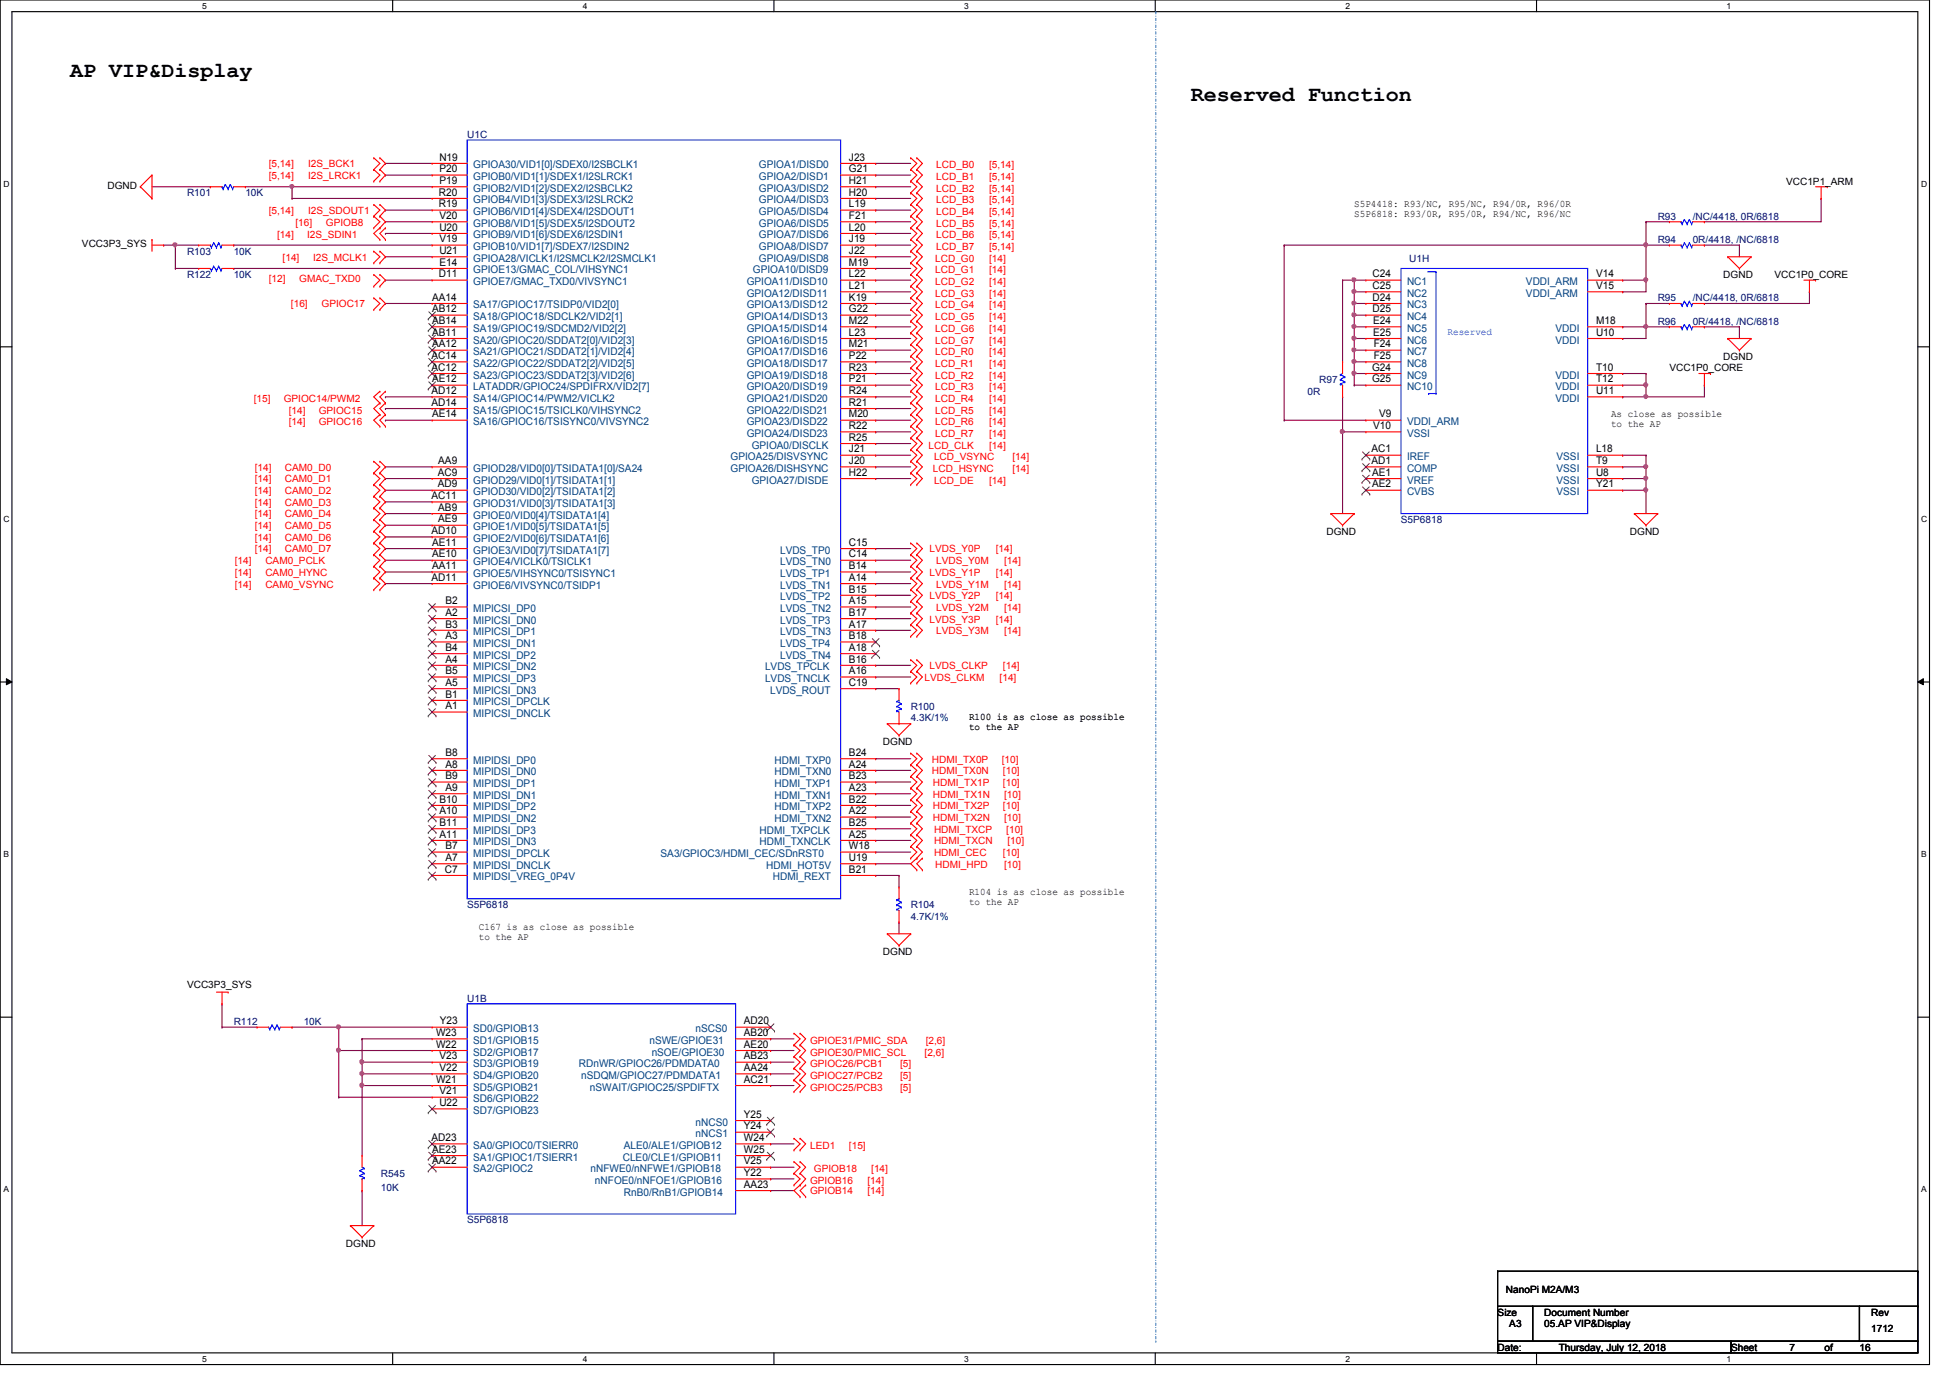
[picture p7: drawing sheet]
<svg xmlns="http://www.w3.org/2000/svg" width="297mm" height="210mm" viewBox="0 0 297 210" stroke-linecap="round" stroke-linejoin="round" font-family="sans-serif">
<defs><g id="words">
<g font-size="3.3">
<text x="10.7" y="11.8">AP VIP&amp;Display</text>
<text x="181.4" y="15.3">Reserved Function</text>
</g>
<g font-size="1.6">
<text x="66.8" y="29.8">R20</text>
<text x="66.9" y="24.5">N19</text>
<text x="66.9" y="26.2">P20</text>
<text x="66.9" y="28">P19</text>
<text x="129.3" y="24.5">J23</text>
<text x="129.3" y="26.2">G21</text>
<text x="129.3" y="28">H21</text>
<text x="129.3" y="29.8">H20</text>
<text x="66.8" y="31.6">R19</text>
<text x="66.9" y="33.4">V20</text>
<text x="66.9" y="35.1">U20</text>
<text x="129.3" y="31.6">L19</text>
<text x="129.3" y="33.4">F21</text>
<text x="129.3" y="35.1">L20</text>
<text x="66.9" y="40.5">E14</text>
<text x="66.9" y="36.9">V19</text>
<text x="66.9" y="38.7">U21</text>
<text x="129.3" y="36.9">J19</text>
<text x="129.3" y="38.7">J22</text>
<text x="129.3" y="40.5">M19</text>
<text x="65.8" y="45.8">AA14</text>
<text x="65.8" y="47.6">AB12</text>
<text x="66.8" y="42.2">D11</text>
<text x="129.3" y="42.2">L22</text>
<text x="129.3" y="44">L21</text>
<text x="129.3" y="45.8">K19</text>
<text x="129.3" y="47.6">G22</text>
<text x="209.1" y="42.2">C24</text>
<text x="209.1" y="44">C25</text>
<text x="209.1" y="45.8">D24</text>
<text x="209.1" y="47.6">D25</text>
<text x="243.1" y="42.2">V14</text>
<text x="243.1" y="44">V15</text>
<text x="65.8" y="49.4">AB14</text>
<text x="65.8" y="51.1">AB11</text>
<text x="65.8" y="52.9">AA12</text>
<text x="129.3" y="49.4">M22</text>
<text x="129.3" y="51.1">L23</text>
<text x="129.3" y="52.9">M21</text>
<text x="209.2" y="49.4">E24</text>
<text x="209.2" y="51.1">E25</text>
<text x="209.3" y="52.9">F24</text>
<text x="243.1" y="49.4">M18</text>
<text x="243.1" y="51.1">U10</text>
<text x="65.7" y="54.7">AC14</text>
<text x="65.7" y="56.5">AC12</text>
<text x="65.8" y="58.3">AE12</text>
<text x="129.3" y="54.7">P22</text>
<text x="129.3" y="56.5">R23</text>
<text x="129.3" y="58.3">P21</text>
<text x="209" y="56.5">G24</text>
<text x="209" y="58.3">G25</text>
<text x="209.3" y="54.7">F25</text>
<text x="243.1" y="56.5">T10</text>
<text x="243.1" y="58.3">T12</text>
<text x="65.7" y="61.8">AD14</text>
<text x="65.7" y="60">AD12</text>
<text x="65.8" y="63.6">AE14</text>
<text x="129.3" y="60">R24</text>
<text x="129.3" y="61.8">R21</text>
<text x="129.3" y="63.6">M20</text>
<text x="129.3" y="65.4">R22</text>
<text x="209.2" y="65.4">V10</text>
<text x="210.1" y="63.6">V9</text>
<text x="243.1" y="60">U11</text>
<text x="66.8" y="70.7">AA9</text>
<text x="129.3" y="67.1">R25</text>
<text x="129.3" y="70.7">J20</text>
<text x="129.3" y="68.9">J21</text>
<text x="208.9" y="68.9">AC1</text>
<text x="208.9" y="70.7">AD1</text>
<text x="243.1" y="70.7">T9</text>
<text x="243.1" y="68.9">L18</text>
<text x="65.7" y="76">AC11</text>
<text x="66.7" y="72.5">AC9</text>
<text x="66.7" y="74.3">AD9</text>
<text x="66.8" y="77.8">AB9</text>
<text x="129.3" y="72.5">H22</text>
<text x="209" y="72.5">AE1</text>
<text x="209" y="74.3">AE2</text>
<text x="243.1" y="72.5">U8</text>
<text x="243.1" y="74.3">Y21</text>
<text x="65.7" y="81.4">AD10</text>
<text x="65.8" y="83.1">AE11</text>
<text x="66.8" y="79.6">AE9</text>
<text x="129.3" y="83.1">C15</text>
<text x="65.7" y="88.5">AD11</text>
<text x="65.8" y="84.9">AE10</text>
<text x="65.8" y="86.7">AA11</text>
<text x="129.3" y="84.9">C14</text>
<text x="129.3" y="86.7">B14</text>
<text x="129.3" y="88.5">A14</text>
<text x="67.9" y="92">B2</text>
<text x="67.9" y="93.8">A2</text>
<text x="67.9" y="95.6">B3</text>
<text x="129.3" y="90.3">B15</text>
<text x="129.3" y="92">A15</text>
<text x="129.3" y="93.8">B17</text>
<text x="129.3" y="95.6">A17</text>
<text x="67.9" y="97.4">A3</text>
<text x="67.9" y="99.1">B4</text>
<text x="67.9" y="100.9">A4</text>
<text x="129.3" y="97.4">B18</text>
<text x="129.3" y="99.1">A18</text>
<text x="129.3" y="100.9">B16</text>
<text x="67.9" y="102.7">B5</text>
<text x="67.9" y="104.5">A5</text>
<text x="67.9" y="106.3">B1</text>
<text x="129.3" y="102.7">A16</text>
<text x="129.3" y="104.5">C19</text>
<text x="67.9" y="108">A1</text>
<text x="67.9" y="115.1">B8</text>
<text x="67.9" y="116.9">A8</text>
<text x="67.9" y="118.7">B9</text>
<text x="129.3" y="115.1">B24</text>
<text x="129.3" y="116.9">A24</text>
<text x="129.3" y="118.7">B23</text>
<text x="66.9" y="122.3">B10</text>
<text x="66.9" y="124">A10</text>
<text x="66.9" y="125.8">B11</text>
<text x="67.9" y="120.5">A9</text>
<text x="129.3" y="120.5">A23</text>
<text x="129.3" y="122.3">B22</text>
<text x="129.3" y="124">A22</text>
<text x="129.3" y="125.8">B25</text>
<text x="66.9" y="127.6">A11</text>
<text x="67.9" y="129.4">B7</text>
<text x="67.9" y="131.1">A7</text>
<text x="129.3" y="127.6">A25</text>
<text x="129.3" y="129.4">W18</text>
<text x="129.3" y="131.1">U19</text>
<text x="67.8" y="132.9">C7</text>
<text x="129.3" y="132.9">B21</text>
<text x="66.4" y="157.8">W23</text>
<text x="66.4" y="159.6">W22</text>
<text x="66.9" y="161.4">V23</text>
<text x="67" y="156">Y23</text>
<text x="113.3" y="156">AD20</text>
<text x="113.3" y="157.8">AB20</text>
<text x="113.3" y="159.6">AE20</text>
<text x="113.3" y="161.4">AB23</text>
<text x="66.4" y="164.9">W21</text>
<text x="66.9" y="163.2">V22</text>
<text x="66.9" y="166.7">V21</text>
<text x="113.3" y="163.2">AA24</text>
<text x="113.3" y="164.9">AC21</text>
<text x="65.7" y="173.8">AD23</text>
<text x="66.9" y="168.5">U22</text>
<text x="113.3" y="173.8">W24</text>
<text x="113.3" y="170.3">Y25</text>
<text x="113.3" y="172">Y24</text>
<text x="65.8" y="175.6">AE23</text>
<text x="65.8" y="177.4">AA22</text>
<text x="113.3" y="175.6">W25</text>
<text x="113.3" y="179.2">Y22</text>
<text x="113.3" y="177.4">V25</text>
<text x="113.3" y="180.9">AA23</text>
</g>
<g font-size="1.6" fill="#004080">
<text x="72.1" y="25.7">GPIOA30/VID1[0]/SDEX0/I2SBCLK1</text>
<text x="72.1" y="27.4">GPIOB0/VID1[1]/SDEX1/I2SLRCK1</text>
<text x="72.1" y="29.2">GPIOB2/VID1[2]/SDEX2/I2SBCLK2</text>
<text x="115.6" y="25.7">GPIOA1/DISD0</text>
<text x="115.6" y="27.4">GPIOA2/DISD1</text>
<text x="115.6" y="29.2">GPIOA3/DISD2</text>
<text x="72.1" y="31">GPIOB4/VID1[3]/SDEX3/I2SLRCK2</text>
<text x="72.1" y="32.8">GPIOB6/VID1[4]/SDEX4/I2SDOUT1</text>
<text x="72.1" y="34.5">GPIOB8/VID1[5]/SDEX5/I2SDOUT2</text>
<text x="115.6" y="31">GPIOA4/DISD3</text>
<text x="115.6" y="32.8">GPIOA5/DISD4</text>
<text x="115.6" y="34.5">GPIOA6/DISD5</text>
<text x="72.1" y="41.7">GPIOE13/GMAC_COL/VIHSYNC1</text>
<text x="72.1" y="36.3">GPIOB9/VID1[6]/SDEX6/I2SDIN1</text>
<text x="72.1" y="38.1">GPIOB10/VID1[7]/SDEX7/I2SDIN2</text>
<text x="72.1" y="39.9">GPIOA28/VICLK1/I2SMCLK2/I2SMCLK1</text>
<text x="114.7" y="41.7">GPIOA10/DISD9</text>
<text x="115.6" y="36.3">GPIOA7/DISD6</text>
<text x="115.6" y="38.1">GPIOA8/DISD7</text>
<text x="115.6" y="39.9">GPIOA9/DISD8</text>
<text x="72.1" y="47">SA17/GPIOC17/TSIDP0/VID2[0]</text>
<text x="72.1" y="43.4">GPIOE7/GMAC_TXD0/VIVSYNC1</text>
<text x="113.7" y="43.4">GPIOA11/DISD10</text>
<text x="113.7" y="45.2">GPIOA12/DISD11</text>
<text x="113.7" y="47">GPIOA13/DISD12</text>
<text x="214.3" y="43.4">NC1</text>
<text x="214.3" y="45.2">NC2</text>
<text x="214.3" y="47">NC3</text>
<text x="232.4" y="43.4">VDDI_ARM</text>
<text x="232.4" y="45.2">VDDI_ARM</text>
<text x="72.1" y="48.8">SA18/GPIOC18/SDCLK2/VID2[1]</text>
<text x="72.1" y="50.5">SA19/GPIOC19/SDCMD2/VID2[2]</text>
<text x="72.1" y="52.3">SA20/GPIOC20/SDDAT2[0]/VID2[3]</text>
<text x="113.7" y="48.8">GPIOA14/DISD13</text>
<text x="113.7" y="50.5">GPIOA15/DISD14</text>
<text x="113.7" y="52.3">GPIOA16/DISD15</text>
<text x="214.3" y="48.8">NC4</text>
<text x="214.3" y="50.5">NC5</text>
<text x="214.3" y="52.3">NC6</text>
<text x="236.9" y="50.5">VDDI</text>
<text x="236.9" y="52.3">VDDI</text>
<text x="72.1" y="54.1">SA21/GPIOC21/SDDAT2[1]/VID2[4]</text>
<text x="72.1" y="55.9">SA22/GPIOC22/SDDAT2[2]/VID2[5]</text>
<text x="72.1" y="57.7">SA23/GPIOC23/SDDAT2[3]/VID2[6]</text>
<text x="72.1" y="59.4">LATADDR/GPIOC24/SPDIFRX/VID2[7]</text>
<text x="113.7" y="54.1">GPIOA17/DISD16</text>
<text x="113.7" y="55.9">GPIOA18/DISD17</text>
<text x="113.7" y="57.7">GPIOA19/DISD18</text>
<text x="113.7" y="59.4">GPIOA20/DISD19</text>
<text x="214.3" y="54.1">NC7</text>
<text x="214.3" y="55.9">NC8</text>
<text x="214.3" y="57.7">NC9</text>
<text x="214.3" y="59.4">NC10</text>
<text x="236.9" y="57.7">VDDI</text>
<text x="236.9" y="59.4">VDDI</text>
<text x="72.1" y="63">SA15/GPIOC15/TSICLK0/VIHSYNC2</text>
<text x="72.1" y="64.8">SA16/GPIOC16/TSISYNC0/VIVSYNC2</text>
<text x="72.1" y="61.2">SA14/GPIOC14/PWM2/VICLK2</text>
<text x="113.7" y="61.2">GPIOA21/DISD20</text>
<text x="113.7" y="63">GPIOA22/DISD21</text>
<text x="113.7" y="64.8">GPIOA23/DISD22</text>
<text x="214.3" y="64.8">VDDI_ARM</text>
<text x="236.9" y="61.2">VDDI</text>
<text x="72.1" y="71.9">GPIOD28/VID0[0]/TSIDATA1[0]/SA24</text>
<text x="111.3" y="71.9">GPIOA26/DISHSYNC</text>
<text x="111.3" y="70.1">GPIOA25/DISVSYNC</text>
<text x="113.7" y="66.5">GPIOA24/DISD23</text>
<text x="114.5" y="68.3">GPIOA0/DISCLK</text>
<text x="214.3" y="66.5">VSSI</text>
<text x="214.3" y="70.1">IREF</text>
<text x="214.3" y="71.9">COMP</text>
<text x="237.1" y="71.9">VSSI</text>
<text x="237.1" y="70.1">VSSI</text>
<text x="72.1" y="73.7">GPIOD29/VID0[1]/TSIDATA1[1]</text>
<text x="72.1" y="75.4">GPIOD30/VID0[2]/TSIDATA1[2]</text>
<text x="72.1" y="77.2">GPIOD31/VID0[3]/TSIDATA1[3]</text>
<text x="114.5" y="73.7">GPIOA27/DISDE</text>
<text x="214.3" y="73.7">VREF</text>
<text x="214.3" y="75.4">CVBS</text>
<text x="237.1" y="73.7">VSSI</text>
<text x="237.1" y="75.4">VSSI</text>
<text x="72.1" y="79">GPIOE0/VID0[4]/TSIDATA1[4]</text>
<text x="72.1" y="80.8">GPIOE1/VID0[5]/TSIDATA1[5]</text>
<text x="72.1" y="82.6">GPIOE2/VID0[6]/TSIDATA1[6]</text>
<text x="72.1" y="84.3">GPIOE3/VID0[7]/TSIDATA1[7]</text>
<text x="72.1" y="86.1">GPIOE4/VICLK0/TSICLK1</text>
<text x="72.1" y="87.9">GPIOE5/VIHSYNC0/TSISYNC1</text>
<text x="72.1" y="89.7">GPIOE6/VIVSYNC0/TSIDP1</text>
<text x="118.8" y="84.3">LVDS_TP0</text>
<text x="118.8" y="86.1">LVDS_TN0</text>
<text x="118.8" y="87.9">LVDS_TP1</text>
<text x="118.8" y="89.7">LVDS_TN1</text>
<text x="72.1" y="93.2">MIPICSI_DP0</text>
<text x="72.1" y="95">MIPICSI_DN0</text>
<text x="118.8" y="91.4">LVDS_TP2</text>
<text x="118.8" y="93.2">LVDS_TN2</text>
<text x="118.8" y="95">LVDS_TP3</text>
<text x="72.1" y="96.8">MIPICSI_DP1</text>
<text x="72.1" y="98.6">MIPICSI_DN1</text>
<text x="72.1" y="100.3">MIPICSI_DP2</text>
<text x="118.8" y="96.8">LVDS_TN3</text>
<text x="118.8" y="98.6">LVDS_TP4</text>
<text x="118.8" y="100.3">LVDS_TN4</text>
<text x="72.1" y="102.1">MIPICSI_DN2</text>
<text x="72.1" y="103.9">MIPICSI_DP3</text>
<text x="72.1" y="105.7">MIPICSI_DN3</text>
<text x="72.1" y="107.4">MIPICSI_DPCLK</text>
<text x="116.5" y="102.1">LVDS_TPCLK</text>
<text x="116.5" y="103.9">LVDS_TNCLK</text>
<text x="117.3" y="105.7">LVDS_ROUT</text>
<text x="72.1" y="109.2">MIPICSI_DNCLK</text>
<text x="72.1" y="116.3">MIPIDSI_DP0</text>
<text x="72.1" y="118.1">MIPIDSI_DN0</text>
<text x="72.1" y="119.9">MIPIDSI_DP1</text>
<text x="118" y="116.3">HDMI_TXP0</text>
<text x="118" y="118.1">HDMI_TXN0</text>
<text x="118" y="119.9">HDMI_TXP1</text>
<text x="72.1" y="121.7">MIPIDSI_DN1</text>
<text x="72.1" y="123.4">MIPIDSI_DP2</text>
<text x="72.1" y="125.2">MIPIDSI_DN2</text>
<text x="118" y="121.7">HDMI_TXN1</text>
<text x="118" y="123.4">HDMI_TXP2</text>
<text x="118" y="125.2">HDMI_TXN2</text>
<text x="72.1" y="127">MIPIDSI_DP3</text>
<text x="72.1" y="128.8">MIPIDSI_DN3</text>
<text x="72.1" y="130.6">MIPIDSI_DPCLK</text>
<text x="100.6" y="130.6">SA3/GPIOC3/HDMI_CEC/SDnRST0</text>
<text x="115.7" y="127">HDMI_TXPCLK</text>
<text x="115.7" y="128.8">HDMI_TXNCLK</text>
<text x="72.1" y="132.3">MIPIDSI_DNCLK</text>
<text x="72.1" y="134.1">MIPIDSI_VREG_0P4V</text>
<text x="116.7" y="132.3">HDMI_HOT5V</text>
<text x="117.7" y="134.1">HDMI_REXT</text>
<text x="72.1" y="157.2">SD0/GPIOB13</text>
<text x="72.1" y="159">SD1/GPIOB15</text>
<text x="72.1" y="160.8">SD2/GPIOB17</text>
<text x="98.9" y="159">nSWE/GPIOE31</text>
<text x="99.3" y="160.8">nSOE/GPIOE30</text>
<text x="106" y="157.2">nSCS0</text>
<text x="72.1" y="162.6">SD3/GPIOB19</text>
<text x="72.1" y="164.3">SD4/GPIOB20</text>
<text x="72.1" y="166.1">SD5/GPIOB21</text>
<text x="72.1" y="167.9">SD6/GPIOB22</text>
<text x="88.2" y="162.6">RDnWR/GPIOC26/PDMDATA0</text>
<text x="88.5" y="164.3">nSDQM/GPIOC27/PDMDATA1</text>
<text x="89.9" y="166.1">nSWAIT/GPIOC25/SPDIFTX</text>
<text x="72.1" y="169.7">SD7/GPIOB23</text>
<text x="106" y="171.5">nNCS0</text>
<text x="106" y="173.2">nNCS1</text>
<text x="72.1" y="175">SA0/GPIOC0/TSIERR0</text>
<text x="72.1" y="176.8">SA1/GPIOC1/TSIERR1</text>
<text x="72.1" y="178.6">SA2/GPIOC2</text>
<text x="90" y="178.6">nNFWE0/nNFWE1/GPIOB18</text>
<text x="94.9" y="176.8">CLE0/CLE1/GPIOB11</text>
<text x="95" y="175">ALE0/ALE1/GPIOB12</text>
<text x="90.6" y="180.3">nNFOE0/nNFOE1/GPIOB16</text>
<text x="95" y="182.1">RnB0/RnB1/GPIOB14</text>
</g>
<g font-size="1.5" fill="#000080">
<text x="71.2" y="21">U1C</text>
<text x="28.5" y="29.9">R101</text>
<text x="37.4" y="29.9">10K</text>
<text x="252.5" y="33.4">R93</text>
<text x="257.8" y="33.4">/NC/4418, 0R/6818</text>
<text x="28.5" y="38.8">R103</text>
<text x="35.6" y="38.8">10K</text>
<text x="214.7" y="39.9">U1H</text>
<text x="252.5" y="37">R94</text>
<text x="257.8" y="37">0R/4418, /NC/6818</text>
<text x="28.5" y="42.3">R122</text>
<text x="35.6" y="42.3">10K</text>
<text x="252.5" y="45.9">R95</text>
<text x="257.8" y="45.9">/NC/4418, 0R/6818</text>
<text x="252.5" y="49.4">R96</text>
<text x="257.8" y="49.4">0R/4418, /NC/6818</text>
<text x="201" y="58.3">R97</text>
<text x="199.2" y="60.1">0R</text>
<text x="213.4" y="79.7">S5P6818</text>
<text x="138.7" y="108.1">R100</text>
<text x="138.7" y="109.9">4.3K/1%</text>
<text x="71.2" y="138.3">S5P6818</text>
<text x="138.7" y="138.3">R104</text>
<text x="138.7" y="140.1">4.7K/1%</text>
<text x="71.2" y="152.6">U1B</text>
<text x="35.6" y="156.1">R112</text>
<text x="46.3" y="156.1">10K</text>
<text x="58" y="179.2">R545</text>
<text x="58" y="181.4">10K</text>
<text x="71.2" y="186.4">S5P6818</text>
</g>
<g font-size="1.5">
<text x="16.4" y="28.8">DGND</text>
<text x="272.1" y="28.1">VCC1P1_ARM</text>
<text x="206.3" y="31.5">S5P4418: R93/NC, R95/NC, R94/0R, R96/0R</text>
<text x="206.3" y="33">S5P6818: R93/0R, R95/0R, R94/NC, R96/NC</text>
<text x="12.5" y="37.7">VCC3P3_SYS</text>
<text x="262.5" y="42.3">DGND</text>
<text x="270.3" y="42.3">VCC1P0_CORE</text>
<text x="254.3" y="56.6">VCC1P0_CORE</text>
<text x="262.5" y="54.8">DGND</text>
<text x="245.4" y="63.5">As close as possible</text>
<text x="245.4" y="65">to the AP</text>
<text x="202.1" y="81.4">DGND</text>
<text x="248.3" y="81.4">DGND</text>
<text x="134.5" y="113.5">DGND</text>
<text x="147.6" y="109.7">R100 is as close as possible</text>
<text x="147.6" y="111.3">to the AP</text>
<text x="147.6" y="136.4">R104 is as close as possible</text>
<text x="147.6" y="137.9">to the AP</text>
<text x="72.9" y="141.7">C167 is as close as possible</text>
<text x="72.9" y="143.3">to the AP</text>
<text x="134.5" y="145.5">DGND</text>
<text x="28.5" y="150.5">VCC3P3_SYS</text>
<text x="52.7" y="189.9">DGND</text>
<text x="229.4" y="197">NanoPi M2A/M3</text>
<text x="228.1" y="200.4">Size</text>
<text x="229.9" y="202.2">A3</text>
<text x="235.2" y="200.4">Document Number</text>
<text x="235.2" y="202.2">05.AP VIP&amp;Display</text>
<text x="285" y="202.9">1712</text>
<text x="285" y="200.4">Rev</text>
<text x="228.1" y="205.7">Date:</text>
<text x="237.4" y="205.7">Thursday, July 12, 2018</text>
<text x="263.7" y="205.7">Sheet</text>
<text x="272.6" y="205.7">7</text>
<text x="277.9" y="205.7">of</text>
<text x="283.2" y="205.7">16</text>
</g>
<g font-size="1.5" fill="#f00">
<text x="40.9" y="25.5">[5,14]</text>
<text x="40.9" y="27.3">[5,14]</text>
<text x="46.9" y="25.5">I2S_BCK1</text>
<text x="46.9" y="27.3">I2S_LRCK1</text>
<text x="142.6" y="25.7">LCD_B0</text>
<text x="142.6" y="27.4">LCD_B1</text>
<text x="142.6" y="29.2">LCD_B2</text>
<text x="150.7" y="25.7">[5,14]</text>
<text x="150.7" y="27.4">[5,14]</text>
<text x="150.7" y="29.2">[5,14]</text>
<text x="40.9" y="32.6">[5,14]</text>
<text x="45" y="34.4">[16]</text>
<text x="46.9" y="32.6">I2S_SDOUT1</text>
<text x="49.7" y="34.4">GPIOB8</text>
<text x="142.6" y="31">LCD_B3</text>
<text x="142.6" y="32.8">LCD_B4</text>
<text x="142.6" y="34.5">LCD_B5</text>
<text x="150.7" y="31">[5,14]</text>
<text x="150.7" y="32.8">[5,14]</text>
<text x="150.7" y="34.5">[5,14]</text>
<text x="42.2" y="36.3">[14]</text>
<text x="43" y="39.7">[14]</text>
<text x="46.8" y="36.3">I2S_SDIN1</text>
<text x="47.7" y="39.7">I2S_MCLK1</text>
<text x="142.4" y="39.9">LCD_G0</text>
<text x="142.4" y="41.7">LCD_G1</text>
<text x="142.6" y="36.3">LCD_B6</text>
<text x="142.6" y="38.1">LCD_B7</text>
<text x="150.7" y="36.3">[5,14]</text>
<text x="150.7" y="38.1">[5,14]</text>
<text x="150.7" y="39.9">[14]</text>
<text x="150.7" y="41.7">[14]</text>
<text x="40.9" y="43">[12]</text>
<text x="44.3" y="46.8">[16]</text>
<text x="45.6" y="43">GMAC_TXD0</text>
<text x="49" y="46.8">GPIOC17</text>
<text x="142.4" y="43.4">LCD_G2</text>
<text x="142.4" y="45.2">LCD_G3</text>
<text x="142.4" y="47">LCD_G4</text>
<text x="150.7" y="43.4">[14]</text>
<text x="150.7" y="45.2">[14]</text>
<text x="150.7" y="47">[14]</text>
<text x="142.4" y="48.8">LCD_G5</text>
<text x="142.4" y="50.5">LCD_G6</text>
<text x="142.4" y="52.3">LCD_G7</text>
<text x="150.7" y="48.8">[14]</text>
<text x="150.7" y="50.5">[14]</text>
<text x="150.7" y="52.3">[14]</text>
<text x="142.4" y="54.1">LCD_R0</text>
<text x="142.4" y="55.9">LCD_R1</text>
<text x="142.4" y="57.7">LCD_R2</text>
<text x="142.4" y="59.4">LCD_R3</text>
<text x="150.7" y="54.1">[14]</text>
<text x="150.7" y="55.9">[14]</text>
<text x="150.7" y="57.7">[14]</text>
<text x="150.7" y="59.4">[14]</text>
<text x="38.6" y="61.2">[15]</text>
<text x="43.2" y="61.2">GPIOC14/PWM2</text>
<text x="44" y="63">[14]</text>
<text x="44" y="64.8">[14]</text>
<text x="48.6" y="63">GPIOC15</text>
<text x="48.6" y="64.8">GPIOC16</text>
<text x="142.4" y="61.2">LCD_R4</text>
<text x="142.4" y="63">LCD_R5</text>
<text x="142.4" y="64.8">LCD_R6</text>
<text x="150.7" y="61.2">[14]</text>
<text x="150.7" y="63">[14]</text>
<text x="150.7" y="64.8">[14]</text>
<text x="38.8" y="71.7">[14]</text>
<text x="43.4" y="71.7">CAM0_D0</text>
<text x="141.4" y="68.3">LCD_CLK</text>
<text x="142.1" y="71.9">LCD_HSYNC</text>
<text x="142.3" y="70.1">LCD_VSYNC</text>
<text x="142.4" y="66.5">LCD_R7</text>
<text x="150.7" y="66.5">[14]</text>
<text x="150.7" y="68.3">[14]</text>
<text x="154.2" y="71.9">[14]</text>
<text x="154.2" y="70.1">[14]</text>
<text x="38.8" y="73.5">[14]</text>
<text x="38.8" y="75.3">[14]</text>
<text x="38.8" y="77">[14]</text>
<text x="43.4" y="73.5">CAM0_D1</text>
<text x="43.4" y="75.3">CAM0_D2</text>
<text x="43.4" y="77">CAM0_D3</text>
<text x="142.3" y="73.7">LCD_DE</text>
<text x="150.7" y="73.7">[14]</text>
<text x="38.8" y="80.6">[14]</text>
<text x="38.8" y="78.8">[14]</text>
<text x="38.8" y="82.4">[14]</text>
<text x="43.4" y="80.6">CAM0_D5</text>
<text x="43.4" y="78.8">CAM0_D4</text>
<text x="43.4" y="82.4">CAM0_D6</text>
<text x="35.8" y="87.7">[14]</text>
<text x="35.8" y="89.5">[14]</text>
<text x="35.8" y="85.9">[14]</text>
<text x="38.8" y="84.2">[14]</text>
<text x="40.4" y="87.7">CAM0_HYNC</text>
<text x="40.4" y="89.5">CAM0_VSYNC</text>
<text x="40.4" y="85.9">CAM0_PCLK</text>
<text x="43.4" y="84.2">CAM0_D7</text>
<text x="141.6" y="84.2">LVDS_Y0P</text>
<text x="141.6" y="87.7">LVDS_Y1P</text>
<text x="142.6" y="85.9">LVDS_Y0M</text>
<text x="142.6" y="89.5">LVDS_Y1M</text>
<text x="151.7" y="84.2">[14]</text>
<text x="151.7" y="87.7">[14]</text>
<text x="152.9" y="85.9">[14]</text>
<text x="152.9" y="89.5">[14]</text>
<text x="141.6" y="91.3">LVDS_Y2P</text>
<text x="141.6" y="94.8">LVDS_Y3P</text>
<text x="142.6" y="93">LVDS_Y2M</text>
<text x="151.7" y="91.3">[14]</text>
<text x="151.7" y="94.8">[14]</text>
<text x="152.9" y="93">[14]</text>
<text x="141.6" y="101.9">LVDS_CLKP</text>
<text x="142.6" y="96.6">LVDS_Y3M</text>
<text x="152.8" y="101.9">[14]</text>
<text x="152.9" y="96.6">[14]</text>
<text x="140.8" y="103.7">LVDS_CLKM</text>
<text x="152.3" y="103.7">[14]</text>
<text x="141.9" y="116.2">HDMI_TX0P</text>
<text x="141.9" y="117.9">HDMI_TX0N</text>
<text x="142.1" y="119.7">HDMI_TX1P</text>
<text x="152.6" y="116.2">[10]</text>
<text x="152.8" y="117.9">[10]</text>
<text x="152.8" y="119.7">[10]</text>
<text x="142.1" y="123.3">HDMI_TX2P</text>
<text x="142.1" y="125.1">HDMI_TX2N</text>
<text x="142.1" y="121.5">HDMI_TX1N</text>
<text x="152.8" y="123.3">[10]</text>
<text x="152.9" y="125.1">[10]</text>
<text x="152.9" y="121.5">[10]</text>
<text x="142.3" y="126.8">HDMI_TXCP</text>
<text x="142.3" y="128.6">HDMI_TXCN</text>
<text x="142.3" y="130.4">HDMI_CEC</text>
<text x="152.8" y="130.4">[10]</text>
<text x="153.3" y="126.8">[10]</text>
<text x="153.5" y="128.6">[10]</text>
<text x="142.4" y="132.2">HDMI_HPD</text>
<text x="152.9" y="132.2">[10]</text>
<text x="123.4" y="159">GPIOE31/PMIC_SDA</text>
<text x="123.4" y="160.8">GPIOE30/PMIC_SCL</text>
<text x="140.8" y="160.8">[2,6]</text>
<text x="141" y="159">[2,6]</text>
<text x="123.4" y="162.6">GPIOC26/PCB1</text>
<text x="123.4" y="164.3">GPIOC27/PCB2</text>
<text x="123.4" y="166.1">GPIOC25/PCB3</text>
<text x="137.1" y="162.6">[5]</text>
<text x="137.1" y="164.3">[5]</text>
<text x="137.1" y="166.1">[5]</text>
<text x="123.4" y="175">LED1</text>
<text x="124" y="178.6">GPIOB18</text>
<text x="129.3" y="175">[15]</text>
<text x="132.7" y="178.6">[14]</text>
<text x="123.4" y="180.3">GPIOB16</text>
<text x="123.4" y="181.9">GPIOB14</text>
<text x="132.1" y="180.3">[14]</text>
<text x="132.1" y="181.9">[14]</text>
</g>
<text font-size="1.5" fill="#00f" x="220.5" y="51.1">Reserved</text>
<g font-size="1.3">
<text x="30.8" y="1.4">5</text>
<text x="88.8" y="1.4">4</text>
<text x="146.9" y="1.4">3</text>
<text x="204.9" y="1.4">2</text>
<text x="263" y="1.4">1</text>
<text x=".5" y="28.4">D</text>
<text x="292.6" y="28.4">D</text>
<text x=".5" y="79.5">C</text>
<text x="292.6" y="79.5">C</text>
<text x=".5" y="130.6">B</text>
<text x="292.6" y="130.6">B</text>
<text x=".5" y="181.6">A</text>
<text x="292.6" y="181.6">A</text>
<text x="30.8" y="207.5">5</text>
<text x="88.8" y="207.5">4</text>
<text x="146.9" y="207.5">3</text>
<text x="204.9" y="207.5">2</text>
<text x="263" y="207.5">1</text>
</g>
</g></defs>
<path d="M0 0h293.9v207.9h-293.9zM1.8 1.8h290.3v204.3h-290.3z" fill="none" stroke="#000" stroke-width=".17"/>
<g fill="#fff">
<path d="M30.8 .3h.7v1.4h-.7z"/>
<path d="M30.8 206.3h.7v1.5h-.7z"/>
</g>
<path d="M59.8 0v1.8M59.8 206.1v1.8" fill="none" stroke="#000" stroke-width=".17"/>
<g fill="#fff">
<path d="M88.8 .3h.6v1.4h-.6z"/>
<path d="M88.8 206.3h.6v1.5h-.6z"/>
</g>
<path d="M117.9 0v1.8M117.9 206.1v1.8" fill="none" stroke="#000" stroke-width=".17"/>
<g fill="#fff">
<path d="M146.9 .3h.6v1.4h-.6z"/>
<path d="M146.9 206.3h.6v1.5h-.6z"/>
</g>
<path d="M176 0v1.8M176 206.1v1.8" fill="none" stroke="#000" stroke-width=".17"/>
<g fill="#fff">
<path d="M204.9 .3h.7v1.4h-.7z"/>
<path d="M204.9 206.3h.7v1.5h-.7z"/>
</g>
<path d="M234.1 0v1.8M234.1 206.1v1.8" fill="none" stroke="#000" stroke-width=".17"/>
<g fill="#fff">
<path d="M263 .3h.7v1.4h-.7z"/>
<path d="M263 206.3h.7v1.5h-.7z"/>
<path d="M.5 27.3h1v1.4h-1z"/>
<path d="M292.6 27.3h1v1.4h-1z"/>
<path d="M.5 78.3h1v1.5h-1z"/>
<path d="M292.6 78.3h1v1.5h-1z"/>
</g>
<path d="M0 52.8h1.8M292.1 52.8h1.8" fill="none" stroke="#000" stroke-width=".17"/>
<g fill="#fff">
<path d="M.5 129.4h.9v1.4h-.9z"/>
<path d="M292.6 129.4h.9v1.4h-.9z"/>
</g>
<path d="M0 103.9h1.8M292.1 103.9h1.8" fill="none" stroke="#000" stroke-width=".17"/>
<path d="M1 103.4l.8 .5-.8 .4zM292.1 103.9l.9-.5v.9z" fill="#000"/>
<path d="M1 103.4l.8 .5-.8 .4zM292.1 103.9l.9-.5v.9z" fill="none" stroke="#000" stroke-width=".15"/>
<g fill="#fff">
<path d="M.5 180.4h.8v1.5h-.8z"/>
<path d="M292.6 180.4h.8v1.5h-.8z"/>
</g>
<path d="M0 154.9h1.8M292.1 154.9h1.8" fill="none" stroke="#000" stroke-width=".17"/>
<path d="M176.1 1.8v202.5M176.1 204.3h.1" fill="none" stroke="#0080ff" stroke-width=".17" stroke-dasharray=".3 .3 0 .3"/>
<g fill="none" stroke="#800040" stroke-width=".17">
<path d="M37.4 28.4h.1M37.4 28.4h7.1M133.4 24.9h.1M133.4 26.7h.1M133.4 28.4h.1M133.4 30.2h.1M133.4 32h.1M133.4 33.8h.1M133.4 35.6h.1M133.4 37.3h.1M133.4 39.1h.1M133.4 24.9h5.3"/>
<path d="M133.4 26.7h5.3M133.4 28.4h5.3M133.4 30.2h5.3M133.4 32h5.3M133.4 33.8h5.3M133.4 35.6h5.3M133.4 37.3h5.3M133.4 39.1h5.3M133.4 40.9h.1M133.4 42.7h.1M133.4 44.4h.1M133.4 46.2h.1"/>
<path d="M133.4 48h.1M133.4 49.8h.1M133.4 51.6h.1M133.4 53.3h.1M133.4 55.1h.1M133.4 56.9h.1M133.4 58.7h.1M133.4 40.9h5.3M133.4 42.7h5.3M133.4 44.4h5.3M133.4 46.2h5.3M133.4 48h5.3"/>
<path d="M133.4 49.8h5.3M133.4 51.6h5.3M133.4 53.3h5.3M133.4 55.1h5.3M133.4 56.9h5.3M133.4 58.7h5.3M133.4 60.5h.1M133.4 62.2h.1M133.4 64h.1M133.4 65.8h.1M133.4 67.6h.1M133.4 69.3h.1"/>
<path d="M133.4 71.1h.1M133.4 72.9h.1M133.4 60.5h5.3M133.4 62.2h5.3M133.4 64h5.3M133.4 65.8h5.3M133.4 67.6h5.3M133.4 69.3h5.3M133.4 71.1h5.3M133.4 72.9h5.3M133.4 119.1h.1M133.4 115.6h.1"/>
<path d="M133.4 117.3h.1M133.4 119.1h5.3M133.4 115.6h5.3M133.4 117.3h5.3M133.4 129.8h.1M133.4 131.6h.1M133.4 122.7h.1M133.4 124.5h.1M133.4 120.9h.1M133.4 126.2h.1M133.4 128h.1M133.4 133.3h.1"/>
<path d="M133.4 129.8h5.3M133.4 131.6h5.3M133.4 122.7h5.3M133.4 124.5h5.3M133.4 120.9h5.3M133.4 126.2h5.3M133.4 128h5.3M133.4 133.3h3.5M136.9 133.3h.1M136.9 133.3v1.8M136.9 140.5h.1M136.9 140.5v1.7"/>
</g>
<circle cx="44.4" cy="28.4" r=".31" fill="#f0f"/>
<circle cx="44.4" cy="28.4" r=".31" fill="none" stroke="#f0f" stroke-width=".17"/>
<g fill="none" stroke="#800040" stroke-width=".17">
<path d="M58.7 24.9h.1M58.7 26.7h.1M58.7 32h.1M58.7 24.9h7.1M58.7 26.7h7.1M58.7 32h7.1M206.3 42.7h.1M206.3 58.7h.1M206.3 44.4h.1M206.3 42.7h1.8M206.3 42.7v3.5M206.3 58.7h1.8"/>
<path d="M206.3 44.4h1.8M58.7 71.1h.1M58.7 71.1h7.1M58.7 85.3h.1M58.7 87.1h.1M58.7 88.9h.1M58.7 85.3h7.1M58.7 87.1h7.1M58.7 88.9h7.1"/>
</g>
<circle cx="206.2" cy="44.4" r=".31" fill="#f0f"/>
<circle cx="206.2" cy="44.4" r=".31" fill="none" stroke="#f0f" stroke-width=".17"/>
<path d="M206.3 46.2h.1M206.3 46.2h1.8M206.3 46.2v1.8" fill="none" stroke="#800040" stroke-width=".17"/>
<circle cx="206.2" cy="48" r=".31" fill="#f0f"/>
<circle cx="206.2" cy="48" r=".31" fill="none" stroke="#f0f" stroke-width=".17"/>
<circle cx="206.2" cy="46.2" r=".31" fill="#f0f"/>
<circle cx="206.2" cy="46.2" r=".31" fill="none" stroke="#f0f" stroke-width=".17"/>
<path d="M206.3 48h.1M206.3 49.8h.1M206.3 48h1.8M206.3 48v1.8M206.3 49.8h1.8" fill="none" stroke="#800040" stroke-width=".17"/>
<circle cx="206.2" cy="49.7" r=".31" fill="#f0f"/>
<circle cx="206.2" cy="49.7" r=".31" fill="none" stroke="#f0f" stroke-width=".17"/>
<path d="M206.3 49.8h.1M206.3 49.8v1.8" fill="none" stroke="#800040" stroke-width=".17"/>
<circle cx="206.2" cy="51.5" r=".31" fill="#f0f"/>
<circle cx="206.2" cy="51.5" r=".31" fill="none" stroke="#f0f" stroke-width=".17"/>
<path d="M206.3 51.6h.1M206.3 53.3h.1M206.3 51.6h1.8M206.3 51.6v3.5M206.3 53.3h1.8" fill="none" stroke="#800040" stroke-width=".17"/>
<circle cx="206.2" cy="55.1" r=".31" fill="#f0f"/>
<circle cx="206.2" cy="55.1" r=".31" fill="none" stroke="#f0f" stroke-width=".17"/>
<circle cx="206.2" cy="53.3" r=".31" fill="#f0f"/>
<circle cx="206.2" cy="53.3" r=".31" fill="none" stroke="#f0f" stroke-width=".17"/>
<path d="M206.3 55.1h.1M206.3 56.9h.1M206.3 55.1h1.8M206.3 55.1v1.8M206.3 56.9h1.8" fill="none" stroke="#800040" stroke-width=".17"/>
<circle cx="206.2" cy="56.8" r=".31" fill="#f0f"/>
<circle cx="206.2" cy="56.8" r=".31" fill="none" stroke="#f0f" stroke-width=".17"/>
<path d="M204.5 42.7h.1M204.5 42.7h1.8M206.3 56.9h.1M206.3 56.9v1.8" fill="none" stroke="#800040" stroke-width=".17"/>
<circle cx="206.2" cy="42.6" r=".31" fill="#f0f"/>
<circle cx="206.2" cy="42.6" r=".31" fill="none" stroke="#f0f" stroke-width=".17"/>
<path d="M250.7 37.3h.1M250.7 37.3v5.4h-3.5M247.2 42.7h.1" fill="none" stroke="#800040" stroke-width=".17"/>
<circle cx="250.7" cy="42.6" r=".31" fill="#f0f"/>
<circle cx="250.7" cy="42.6" r=".31" fill="none" stroke="#f0f" stroke-width=".17"/>
<path d="M247.2 44.4h.1M247.2 44.4h3.5M250.7 49.8h.1M250.7 49.8h3.6" fill="none" stroke="#800040" stroke-width=".17"/>
<circle cx="250.7" cy="49.7" r=".31" fill="#f0f"/>
<circle cx="250.7" cy="49.7" r=".31" fill="none" stroke="#f0f" stroke-width=".17"/>
<path d="M247.2 51.6h.1M247.2 56.9h.1M247.2 56.9h3.5M250.7 49.8h.1M250.7 56.9h.1M250.7 49.8v1.8h-3.5M250.7 56.9v1.8" fill="none" stroke="#800040" stroke-width=".17"/>
<circle cx="250.7" cy="58.6" r=".31" fill="#f0f"/>
<circle cx="250.7" cy="58.6" r=".31" fill="none" stroke="#f0f" stroke-width=".17"/>
<path d="M247.2 58.7h.1M247.2 58.7h3.5M250.7 58.7h.1M250.7 58.7v1.8M247.2 60.5h.1M247.2 60.5h12.4M250.7 60.5h.1" fill="none" stroke="#800040" stroke-width=".17"/>
<circle cx="250.7" cy="60.4" r=".31" fill="#f0f"/>
<circle cx="250.7" cy="60.4" r=".31" fill="none" stroke="#f0f" stroke-width=".17"/>
<path d="M259.6 58.7h.1M259.6 58.7v1.8M247.2 69.3h.1M247.2 69.3h3.5M250.7 69.3h.1M250.7 69.3v1.8" fill="none" stroke="#800040" stroke-width=".17"/>
<circle cx="250.7" cy="71.1" r=".31" fill="#f0f"/>
<circle cx="250.7" cy="71.1" r=".31" fill="none" stroke="#f0f" stroke-width=".17"/>
<path d="M247.2 71.1h.1M247.2 72.9h.1M247.2 71.1h3.5M247.2 72.9h3.5M250.7 71.1h.1M250.7 72.9h.1M250.7 71.1v3.6" fill="none" stroke="#800040" stroke-width=".17"/>
<circle cx="250.7" cy="74.6" r=".31" fill="#f0f"/>
<circle cx="250.7" cy="74.6" r=".31" fill="none" stroke="#f0f" stroke-width=".17"/>
<circle cx="250.7" cy="72.8" r=".31" fill="#f0f"/>
<circle cx="250.7" cy="72.8" r=".31" fill="none" stroke="#f0f" stroke-width=".17"/>
<g fill="none" stroke="#800040" stroke-width=".17">
<path d="M195.6 37.3h.1M195.6 37.3h58.7M250.7 37.3h.1M250.7 33.8h.1M250.7 33.8v3.5M250.7 33.8h3.6M259.6 37.3h.1M259.6 33.8h.1M259.6 37.3h5.4M265 37.3h.1M265 37.3v1.8M277.4 30.2h.1"/>
<path d="M277.4 30.2v3.6h-17.8M250.7 42.7h.1M250.7 46.2h.1M250.7 42.7v1.7M250.7 46.2h3.6M259.6 49.8h.1M259.6 46.2h.1M259.6 49.8h5.4M265 49.8h.1M265 49.8v1.8M275.6 44.4h.1M275.6 44.4v1.8h-16"/>
<path d="M58.7 60.5h.1M58.7 72.9h.1M58.7 74.7h.1M58.7 78.2h.1M58.7 74.7h7.1M58.7 60.5h7.1M58.7 72.9h7.1M58.7 78.2h7.1M195.6 64h.1M195.6 64h12.5M247.2 74.7h.1M247.2 74.7h3.5"/>
<path d="M250.7 74.7h.1M250.7 74.7v3.5M58.7 80h.1M58.7 81.8h.1M58.7 80h7.1M58.7 81.8h7.1"/>
</g>
<circle cx="250.7" cy="37.3" r=".31" fill="#f0f"/>
<circle cx="250.7" cy="37.3" r=".31" fill="none" stroke="#f0f" stroke-width=".17"/>
<path d="M195.6 37.3h.1M195.6 37.3v26.7M204.5 42.7h.1M204.5 42.7v12.4M204.5 65.8h.1M204.5 65.8v12.4" fill="none" stroke="#800040" stroke-width=".17"/>
<circle cx="204.5" cy="65.7" r=".31" fill="#f0f"/>
<circle cx="204.5" cy="65.7" r=".31" fill="none" stroke="#f0f" stroke-width=".17"/>
<g fill="none" stroke="#800040" stroke-width=".17">
<path d="M23.2 28.4h8.8M32 28.4h.1M35.6 37.3h.1M35.6 37.3h30.2M58.7 39.1h.1M58.7 33.8h.1M58.7 35.6h.1M58.7 39.1h7.1M58.7 33.8h7.1M58.7 35.6h7.1M58.7 42.7h.1M58.7 46.2h.1"/>
<path d="M58.7 42.7h7.1M58.7 46.2h7.1M247.2 49.8h.1M250.7 46.2h.1M250.7 46.2v3.6h-3.5M58.7 62.2h.1M58.7 64h.1M58.7 76.5h.1M58.7 62.2h7.1M58.7 64h7.1M58.7 76.5h7.1M204.5 65.8h.1"/>
<path d="M204.5 60.5h.1M204.5 65.8h3.6M204.5 60.5v5.3M58.7 83.6h.1M58.7 83.6h7.1M133.4 83.6h.1M133.4 87.1h.1M133.4 90.7h.1M133.4 85.3h.1M133.4 88.9h.1M133.4 96h.1M133.4 94.2h.1"/>
<path d="M133.4 92.5h.1M133.4 83.6h5.3M133.4 87.1h5.3M133.4 90.7h5.3M133.4 85.3h5.3M133.4 88.9h5.3M133.4 96h5.3M133.4 94.2h5.3M133.4 92.5h5.3M133.4 101.3h.1M133.4 103.1h.1M133.4 104.9h.1"/>
<path d="M133.4 101.3h5.3M133.4 103.1h5.3M133.4 104.9h3.5M33.8 156.5h.1M33.8 152.9h.1M33.8 156.5h5.4M33.8 152.9v3.6M117.4 158.2h.1M117.4 158.2h3.5M55.2 165.4h.1M55.2 165.4h10.6M117.4 161.8h.1"/>
<path d="M117.4 163.6h.1M117.4 165.4h.1M117.4 160h.1M117.4 174.2h.1M117.4 179.6h.1M117.4 177.8h.1M117.4 161.8h3.5M117.4 163.6h3.5M117.4 165.4h3.5M117.4 160h3.5M117.4 174.2h3.5M117.4 179.6h3.5"/>
<path d="M117.4 177.8h3.5M117.4 181.4h.1M117.4 181.4h3.5"/>
</g>
<circle cx="55.1" cy="165.3" r=".31" fill="#f0f"/>
<circle cx="55.1" cy="165.3" r=".31" fill="none" stroke="#f0f" stroke-width=".17"/>
<path d="M55.2 161.8h.1M55.2 161.8h10.6" fill="none" stroke="#800040" stroke-width=".17"/>
<circle cx="55.1" cy="161.7" r=".31" fill="#f0f"/>
<circle cx="55.1" cy="161.7" r=".31" fill="none" stroke="#f0f" stroke-width=".17"/>
<path d="M55.2 161.8h.1M55.2 163.6h.1M55.2 161.8v1.8M55.2 163.6h10.6" fill="none" stroke="#800040" stroke-width=".17"/>
<circle cx="55.1" cy="163.5" r=".31" fill="#f0f"/>
<circle cx="55.1" cy="163.5" r=".31" fill="none" stroke="#f0f" stroke-width=".17"/>
<path d="M26.7 37.3h.1M26.7 37.3h3.6M26.7 37.3v3.6M26.7 40.9h.1M26.7 40.9h3.6M35.6 40.9h.1M35.6 40.9h30.2M55.2 158.2h.1M55.2 158.2v3.6M55.2 158.2h10.6M55.2 163.6h.1M55.2 163.6v1.8" fill="none" stroke="#800040" stroke-width=".17"/>
<circle cx="26.7" cy="37.3" r=".31" fill="#f0f"/>
<circle cx="26.7" cy="37.3" r=".31" fill="none" stroke="#f0f" stroke-width=".17"/>
<g fill="none" stroke="#800040" stroke-width=".17">
<path d="M24.9 37.3h.1M24.9 37.3h1.8M44.5 156.5h.1M44.5 156.5h7.1M51.6 156.5h.1M51.6 156.5v3.5M51.6 160h.1M51.6 167.1h.1M51.6 160h14.2M51.6 167.1h14.2M55.2 165.4h.1M55.2 165.4v10.6"/>
<path d="M55.2 181.4h.1M55.2 181.4v5.3"/>
</g>
<circle cx="51.5" cy="160" r=".31" fill="#f0f"/>
<circle cx="51.5" cy="160" r=".31" fill="none" stroke="#f0f" stroke-width=".17"/>
<circle cx="51.5" cy="156.4" r=".31" fill="#f0f"/>
<circle cx="51.5" cy="156.4" r=".31" fill="none" stroke="#f0f" stroke-width=".17"/>
<path d="M44.5 30.2h.1M44.5 28.4h.1M44.5 30.2h21.3M44.5 28.4v1.8M44.5 28.4h21.3M51.6 156.5h.1M51.6 156.5h14.2M51.6 160h.1M51.6 160v7.1" fill="none" stroke="#800040" stroke-width=".17"/>
<g fill="none" stroke="#f00" stroke-width=".17">
<path d="M21.4 28.4h.1M21.4 28.4l1.8 1.8M23.2 26.7h.1M23.2 30.2h.1M23.2 36.5h.1M23.2 26.7v3.5M23.2 36.5v1.8M23.2 26.7l-1.8 1.7M23.2 37.3h1.7M24.9 37.3h.1M30.3 37.3h.1M30.3 37.3h1.7"/>
<path d="M32 28.4h.1M32 28.4h1.8M33.8 37.3h1.8M35.6 37.3h.1M35.6 28.4h1.8M37.4 28.4h.1M56.9 25.8h.1M56.9 24h.1M56.9 27.6h.1M56.9 32.9h.1M56.9 31.2h.1M56.9 38.3h.1"/>
<path d="M56.9 34.7h.1M56.9 24l1 .9-1 .9M56.9 25.8l1 .9-1 .9M56.9 31.2l1 .8-1 .9M56.9 38.3l1 .8-1 .9M56.9 32.9l1 .9-1 .9M57.9 24h.1M57.9 25.8h.1M57.9 27.6h.1M57.9 31.2h.1M57.9 32.9h.1M57.9 38.3h.1"/>
<path d="M57.9 34.7h.1M57.9 36.5h.1M57.9 24l.8 .9-.8 .9M57.9 25.8l.8 .9-.8 .9M57.9 31.2l.8 .8-.8 .9M57.9 38.3l.8 .8-.8 .9M57.9 32.9l.8 .9-.8 .9M57.9 34.7l-1 .9 1 .9M58.7 34.7h.1M58.7 36.5h.1M58.7 34.7l-.8 .9 .8 .9M65.8 24.9h.1"/>
<path d="M65.8 26.7h.1M65.8 28.4h.1M65.8 30.2h.1M65.8 32h.1M65.8 33.8h.1M65.8 35.6h.1M65.8 37.3h.1M65.8 39.1h.1M65.8 28.4h5.4M65.8 39.1h5.4M65.8 37.3h5.4M65.8 24.9h5.4"/>
<path d="M65.8 26.7h5.4M65.8 30.2h5.4M65.8 32h5.4M65.8 33.8h5.4M65.8 35.6h5.4M128.1 28.4h5.3M128.1 39.1h5.3M128.1 37.3h5.3M128.1 24.9h5.3M128.1 26.7h5.3M128.1 30.2h5.3M128.1 32h5.3"/>
<path d="M128.1 33.8h5.3M128.1 35.6h5.3M133.4 24.9h.1M133.4 26.7h.1M133.4 28.4h.1M133.4 30.2h.1M133.4 32h.1M133.4 33.8h.1M133.4 35.6h.1M133.4 37.3h.1M133.4 39.1h.1M138.7 24h.1"/>
<path d="M138.7 25.8h.1M138.7 27.6h.1M138.7 29.4h.1M138.7 31.2h.1M138.7 32.9h.1M138.7 34.7h.1M138.7 36.5h.1M138.7 38.3h.1M138.7 24l1 .9-1 .9M138.7 25.8l1 .9-1 .9M138.7 27.6l1 .8-1 1M138.7 29.4l1 .8-1 1"/>
<path d="M138.7 31.2l1 .8-1 .9M138.7 32.9l1 .9-1 .9M138.7 34.7l1 .9-1 .9M138.7 36.5l1 .8-1 1M138.7 38.3l1 .8-1 .9M139.7 24h.1M139.7 25.8h.1M139.7 27.6h.1M139.7 29.4h.1M139.7 31.2h.1M139.7 32.9h.1M139.7 34.7h.1"/>
<path d="M139.7 36.5h.1M139.7 38.3h.1M139.7 24l.8 .9-.8 .9M139.7 25.8l.8 .9-.8 .9M139.7 27.6l.8 .8-.8 1M139.7 29.4l.8 .8-.8 1M139.7 31.2l.8 .8-.8 .9M139.7 32.9l.8 .9-.8 .9M139.7 34.7l.8 .9-.8 .9M139.7 36.5l.8 .8-.8 1M139.7 38.3l.8 .8-.8 .9M254.3 37.3h.1"/>
<path d="M254.3 33.8h.1M254.3 37.3h1.8M254.3 33.8h1.8M257.8 37.3h1.8M257.8 33.8h1.8M259.6 37.3h.1M259.6 33.8h.1M263.2 39.1h.1M263.2 39.1h3.5M263.2 39.1l1.8 1.8M266.7 39.1h.1M266.7 39.1l-1.7 1.8"/>
<path d="M276.6 28.4h1.7M277.4 30.2h.1M277.4 28.4v1.8M278.3 28.4h.1M30.3 40.9h.1M30.3 40.9h1.7M33.8 40.9h1.8M35.6 40.9h.1M56.9 41.8h.1M56.9 43.6h.1M56.9 40h.1M56.9 47.2h.1"/>
<path d="M56.9 45.4h.1M56.9 41.8l1 .9-1 .9M56.9 45.4l1 .8-1 1M57.9 59.6h.1M57.9 43.6h.1M57.9 41.8h.1M57.9 40h.1M57.9 45.4h.1M57.9 47.2h.1M57.9 59.6l-1 .9 1 .9M57.9 41.8l.8 .9-.8 .9M57.9 45.4l.8 .8-.8 1"/>
<path d="M58.7 59.6h.1M58.7 59.6l-.8 .9 .8 .9M65.8 46.2h.1M65.8 48h.1M65.8 49.8h.1M65.8 51.6h.1M65.8 53.3h.1M65.8 55.1h.1M65.8 56.9h.1M65.8 42.7h.1M65.8 40.9h.1M65.8 58.7h.1"/>
<path d="M65.8 56.9h5.4M65.8 42.7h5.4M65.8 51.6h5.4M65.8 40.9h5.4M65.8 46.2h5.4M65.8 48h5.4M65.8 49.8h5.4M65.8 53.3h5.4M65.8 55.1h5.4M65.8 58.7h5.4M128.1 56.9h5.3M128.1 42.7h5.3"/>
<path d="M128.1 51.6h5.3M128.1 40.9h5.3M128.1 44.4h5.3M128.1 46.2h5.3M128.1 48h5.3M128.1 49.8h5.3M128.1 53.3h5.3M128.1 55.1h5.3M128.1 58.7h5.3M133.4 40.9h.1M133.4 42.7h.1M133.4 44.4h.1"/>
<path d="M133.4 46.2h.1M133.4 48h.1M133.4 49.8h.1M133.4 51.6h.1M133.4 53.3h.1M133.4 55.1h.1M133.4 56.9h.1M133.4 58.7h.1M138.7 40h.1M138.7 41.8h.1M138.7 43.6h.1M138.7 45.4h.1"/>
<path d="M138.7 47.2h.1M138.7 48.9h.1M138.7 50.7h.1M138.7 52.5h.1M138.7 54.3h.1M138.7 56h.1M138.7 57.8h.1M138.7 59.6h.1M138.7 40l1 .9-1 .9M138.7 41.8l1 .9-1 .9M138.7 43.6l1 .8-1 1M138.7 45.4l1 .8-1 1"/>
<path d="M138.7 47.2l1 .8-1 .9M138.7 48.9l1 .9-1 .9M138.7 50.7l1 .9-1 .9M138.7 52.5l1 .8-1 1M138.7 54.3l1 .8-1 .9M138.7 56l1 .9-1 .9M138.7 57.8l1 .9-1 .9M138.7 59.6l1 .9-1 .9M139.7 40h.1M139.7 41.8h.1M139.7 43.6h.1M139.7 45.4h.1"/>
<path d="M139.7 47.2h.1M139.7 48.9h.1M139.7 50.7h.1M139.7 52.5h.1M139.7 54.3h.1M139.7 56h.1M139.7 57.8h.1M139.7 59.6h.1M139.7 40l.8 .9-.8 .9M139.7 41.8l.8 .9-.8 .9M139.7 43.6l.8 .8-.8 1M139.7 45.4l.8 .8-.8 1"/>
<path d="M139.7 47.2l.8 .8-.8 .9M139.7 48.9l.8 .9-.8 .9M139.7 50.7l.8 .9-.8 .9M139.7 52.5l.8 .8-.8 1M139.7 54.3l.8 .8-.8 .9M139.7 56l.8 .9-.8 .9M139.7 57.8l.8 .9-.8 .9M139.7 59.6l.8 .9-.8 .9M204.5 55.1h.1M204.5 55.1v1.8M204.5 58.7v1.8M208.1 42.7h.1"/>
<path d="M208.1 44.4h.1M208.1 46.2h.1M208.1 48h.1M208.1 49.8h.1M208.1 51.6h.1M208.1 53.3h.1M208.1 55.1h.1M208.1 56.9h.1M208.1 58.7h.1M208.1 56.9h5.3M208.1 42.7h5.3M208.1 51.6h5.3"/>
<path d="M208.1 44.4h5.3M208.1 46.2h5.3M208.1 48h5.3M208.1 49.8h5.3M208.1 53.3h5.3M208.1 55.1h5.3M208.1 58.7h5.3M241.8 56.9h5.4M241.8 42.7h5.4M241.8 51.6h5.4M241.8 44.4h5.4M241.8 49.8h5.4"/>
<path d="M241.8 58.7h5.4M247.2 49.8h.1M247.2 51.6h.1M247.2 42.7h.1M247.2 44.4h.1M247.2 56.9h.1M247.2 58.7h.1M254.3 46.2h.1M254.3 49.8h.1M254.3 46.2h1.8M254.3 49.8h1.8M257.8 46.2h1.8"/>
<path d="M257.8 49.8h1.8M258.8 56.9h1.8M259.6 58.7h.1M259.6 46.2h.1M259.6 49.8h.1M259.6 56.9v1.8M260.6 56.9h.1M263.2 51.6h.1M263.2 51.6h3.5M263.2 51.6l1.8 1.7M265 53.3h.1M265 40.9h.1"/>
<path d="M266.7 51.6h.1M266.7 51.6l-1.7 1.7M274.8 42.7h1.8M275.6 44.4h.1M275.6 42.7v1.7M276.6 42.7h.1M56.9 79.2h.1M56.9 72.1h.1M56.9 70.3h.1M56.9 73.8h.1M56.9 77.4h.1M56.9 75.6h.1"/>
<path d="M56.9 79.2l1 .8-1 .9M56.9 70.3l1 .8-1 1M56.9 72.1l1 .8-1 .9M56.9 77.4l1 .8-1 1M56.9 73.8l1 .9-1 .9M56.9 75.6l1 .9-1 .9M57.9 61.4h.1M57.9 63.2h.1M57.9 64.9h.1M57.9 79.2h.1M57.9 70.3h.1M57.9 72.1h.1"/>
<path d="M57.9 73.8h.1M57.9 77.4h.1M57.9 75.6h.1M57.9 61.4l-1 .8 1 1M57.9 63.2l-1 .8 1 .9M57.9 79.2l.8 .8-.8 .9M57.9 70.3l.8 .8-.8 1M57.9 72.1l.8 .8-.8 .9M57.9 77.4l.8 .8-.8 1M57.9 73.8l.8 .9-.8 .9M57.9 75.6l.8 .9-.8 .9M58.7 61.4h.1"/>
<path d="M58.7 63.2h.1M58.7 64.9h.1M58.7 61.4l-.8 .8 .8 1M58.7 63.2l-.8 .8 .8 .9M65.8 71.1h.1M65.8 72.9h.1M65.8 74.7h.1M65.8 76.5h.1M65.8 78.2h.1M65.8 62.2h.1M65.8 64h.1M65.8 60.5h.1"/>
<path d="M65.8 78.2h5.4M65.8 60.5h5.4M65.8 62.2h5.4M65.8 64h5.4M65.8 71.1h5.4M65.8 72.9h5.4M65.8 74.7h5.4M65.8 76.5h5.4M128.1 60.5h5.3M128.1 62.2h5.3M128.1 64h5.3M128.1 65.8h5.3"/>
<path d="M128.1 67.6h5.3M128.1 71.1h5.3M128.1 69.3h5.3M128.1 72.9h5.3M133.4 60.5h.1M133.4 62.2h.1M133.4 64h.1M133.4 65.8h.1M133.4 67.6h.1M133.4 71.1h.1M133.4 69.3h.1M133.4 72.9h.1"/>
<path d="M138.7 61.4h.1M138.7 63.2h.1M138.7 64.9h.1M138.7 66.7h.1M138.7 68.5h.1M138.7 70.3h.1M138.7 72.1h.1M138.7 73.8h.1M138.7 61.4l1 .8-1 1M138.7 63.2l1 .8-1 .9M138.7 64.9l1 .9-1 .9M138.7 66.7l1 .9-1 .9"/>
<path d="M138.7 68.5l1 .8-1 1M138.7 70.3l1 .8-1 1M138.7 72.1l1 .8-1 .9M139.7 61.4h.1M139.7 63.2h.1M139.7 64.9h.1M139.7 66.7h.1M139.7 68.5h.1M139.7 70.3h.1M139.7 72.1h.1M139.7 73.8h.1M139.7 61.4l.8 .8-.8 1"/>
<path d="M139.7 63.2l.8 .8-.8 .9M139.7 64.9l.8 .9-.8 .9M139.7 66.7l.8 .9-.8 .9M139.7 68.5l.8 .8-.8 1M139.7 70.3l.8 .8-.8 1M139.7 72.1l.8 .8-.8 .9M202.7 78.2h.1M202.7 78.2h3.6M202.7 78.2l1.8 1.8M204.5 60.5h.1M206.3 78.2h.1M206.3 78.2l-1.8 1.8"/>
<path d="M208.1 64h.1M208.1 65.8h.1M208.1 69.3h.1M208.1 71.1h.1M208.1 72.9h.1M208.1 74.7h.1M208.1 64h5.3M208.1 65.8h5.3M208.1 71.1h5.3M208.1 69.3h5.3M208.1 72.9h5.3M208.1 74.7h5.3"/>
<path d="M241.8 60.5h5.4M241.8 71.1h5.4M241.8 69.3h5.4M241.8 72.9h5.4M241.8 74.7h5.4M247.2 72.9h.1M247.2 71.1h.1M247.2 69.3h.1M247.2 74.7h.1M247.2 60.5h.1M249 78.2h.1M249 78.2h3.5"/>
<path d="M249 78.2l1.7 1.8M252.5 78.2h.1M252.5 78.2l-1.8 1.8M56.9 80.9h.1M56.9 88.1h.1M56.9 86.3h.1M56.9 89.8h.1M56.9 84.5h.1M56.9 82.7h.1M56.9 86.3l1 .8-1 1M56.9 88.1l1 .8-1 .9M56.9 84.5l1 .8-1 1"/>
<path d="M56.9 80.9l1 .9-1 .9M56.9 82.7l1 .9-1 .9M57.9 80.9h.1M57.9 86.3h.1M57.9 88.1h.1M57.9 89.8h.1M57.9 84.5h.1M57.9 82.7h.1M57.9 86.3l.8 .8-.8 1M57.9 88.1l.8 .8-.8 .9M57.9 84.5l.8 .8-.8 1M57.9 80.9l.8 .9-.8 .9"/>
<path d="M57.9 82.7l.8 .9-.8 .9M65.8 80h.1M65.8 81.8h.1M65.8 83.6h.1M65.8 85.3h.1M65.8 87.1h.1M65.8 88.9h.1M65.8 92.5h.1M65.8 94.2h.1M65.8 96h.1M65.8 97.8h.1M65.8 99.6h.1"/>
<path d="M65.8 80h5.4M65.8 81.8h5.4M65.8 83.6h5.4M65.8 85.3h5.4M65.8 87.1h5.4M65.8 88.9h5.4M65.8 92.5h5.4M65.8 94.2h5.4M65.8 96h5.4M65.8 97.8h5.4M65.8 99.6h5.4M128.1 83.6h5.3"/>
<path d="M128.1 85.3h5.3M128.1 87.1h5.3M128.1 88.9h5.3M128.1 90.7h5.3M128.1 92.5h5.3M128.1 94.2h5.3M128.1 96h5.3M128.1 97.8h5.3M128.1 99.6h5.3M133.4 83.6h.1M133.4 85.3h.1M133.4 87.1h.1"/>
<path d="M133.4 88.9h.1M133.4 90.7h.1M133.4 92.5h.1M133.4 94.2h.1M133.4 96h.1M133.4 97.8h.1M133.4 99.6h.1M138.7 82.7h.1M138.7 84.5h.1M138.7 86.3h.1M138.7 88.1h.1M138.7 89.8h.1"/>
<path d="M138.7 91.6h.1M138.7 95.2h.1M138.7 96.9h.1M138.7 93.4h.1M138.7 82.7l1 .9-1 .9M138.7 86.3l1 .8-1 1M138.7 89.8l1 .9-1 .9M138.7 84.5l1 .8-1 1M138.7 88.1l1 .8-1 .9M138.7 95.2l1 .8-1 .9M138.7 93.4l1 .8-1 1M138.7 91.6l1 .9-1 .9"/>
<path d="M139.7 82.7h.1M139.7 84.5h.1M139.7 86.3h.1M139.7 88.1h.1M139.7 89.8h.1M139.7 91.6h.1M139.7 95.2h.1M139.7 96.9h.1M139.7 93.4h.1M139.7 82.7l.8 .9-.8 .9M139.7 86.3l.8 .8-.8 1M139.7 89.8l.8 .9-.8 .9"/>
<path d="M139.7 84.5l.8 .8-.8 1M139.7 88.1l.8 .8-.8 .9M139.7 95.2l.8 .8-.8 .9M139.7 93.4l.8 .8-.8 1M139.7 91.6l.8 .9-.8 .9M204.5 80h.1M250.7 80h.1M65.8 101.3h.1M65.8 103.1h.1M65.8 104.9h.1M65.8 106.7h.1M65.8 108.5h.1"/>
<path d="M65.8 115.6h.1M65.8 117.3h.1M65.8 119.1h.1M65.8 115.6h5.4M65.8 117.3h5.4M65.8 119.1h5.4M65.8 101.3h5.4M65.8 103.1h5.4M65.8 104.9h5.4M65.8 106.7h5.4M65.8 108.5h5.4M128.1 115.6h5.3"/>
<path d="M128.1 117.3h5.3M128.1 119.1h5.3M128.1 101.3h5.3M128.1 103.1h5.3M128.1 104.9h5.3M133.4 115.6h.1M133.4 117.3h.1M133.4 119.1h.1M133.4 101.3h.1M133.4 103.1h.1M133.4 104.9h.1M135.2 110.2h.1"/>
<path d="M135.2 110.2h3.5M135.2 110.2l1.7 1.8M136.9 112h.1M136.9 110.2h.1M136.9 104.9h.1M136.9 104.9v1.8M136.9 108.5v1.7M138.7 110.2h.1M138.7 118.3h.1M138.7 114.7h.1M138.7 116.5h.1M138.7 100.5h.1"/>
<path d="M138.7 102.3h.1M138.7 104.1h.1M138.7 110.2l-1.8 1.8M138.7 118.3l1 .8-1 1M138.7 114.7l1 .9-1 .9M138.7 116.5l1 .8-1 1M138.7 100.5l1 .8-1 1M138.7 102.3l1 .8-1 1M139.7 118.3h.1M139.7 114.7h.1M139.7 116.5h.1M139.7 100.5h.1"/>
<path d="M139.7 102.3h.1M139.7 104.1h.1M139.7 118.3l.8 .8-.8 1M139.7 114.7l.8 .9-.8 .9M139.7 116.5l.8 .8-.8 1M139.7 100.5l.8 .8-.8 1M139.7 102.3l.8 .8-.8 1M65.8 120.9h.1M65.8 122.7h.1M65.8 124.5h.1M65.8 126.2h.1M65.8 128h.1"/>
<path d="M65.8 129.8h.1M65.8 131.6h.1M65.8 133.3h.1M65.8 120.9h5.4M65.8 122.7h5.4M65.8 124.5h5.4M65.8 126.2h5.4M65.8 128h5.4M65.8 129.8h5.4M65.8 131.6h5.4M65.8 133.3h5.4M128.1 120.9h5.3"/>
<path d="M128.1 122.7h5.3M128.1 124.5h5.3M128.1 126.2h5.3M128.1 128h5.3M128.1 129.8h5.3M128.1 131.6h5.3M128.1 133.3h5.3M133.4 120.9h.1M133.4 122.7h.1M133.4 124.5h.1M133.4 126.2h.1M133.4 128h.1"/>
<path d="M133.4 129.8h.1M133.4 131.6h.1M133.4 133.3h.1M136.9 135.1h.1M136.9 135.1v1.8M136.9 138.7v1.8M138.7 121.8h.1M138.7 123.6h.1M138.7 125.4h.1M138.7 120.1h.1M138.7 127.2h.1M138.7 128.9h.1"/>
<path d="M138.7 130.7h.1M138.7 121.8l1 .9-1 .9M138.7 123.6l1 .9-1 .9M138.7 120.1l1 .8-1 .9M138.7 125.4l1 .8-1 1M138.7 127.2l1 .8-1 .9M138.7 128.9l1 .9-1 .9M139.7 121.8h.1M139.7 123.6h.1M139.7 125.4h.1M139.7 120.1h.1M139.7 127.2h.1"/>
<path d="M139.7 128.9h.1M139.7 130.7h.1M139.7 132.5h.1M139.7 121.8l.8 .9-.8 .9M139.7 123.6l.8 .9-.8 .9M139.7 120.1l.8 .8-.8 .9M139.7 125.4l.8 .8-.8 1M139.7 127.2l.8 .8-.8 .9M139.7 128.9l.8 .9-.8 .9M139.7 130.7l-1 .9 1 .9M140.5 130.7h.1M140.5 132.5h.1"/>
<path d="M140.5 130.7l-.8 .9 .8 .9M33 151.1h1.8M33.8 152.9h.1M33.8 151.1v1.8M34.8 151.1h.1M39.2 156.5h.1M39.2 156.5h1.7M42.7 156.5h1.8M44.5 156.5h.1M65.8 156.5h.1M65.8 158.2h.1M65.8 156.5h5.4"/>
<path d="M65.8 158.2h5.4M112.1 156.5h5.3M112.1 158.2h5.3M117.4 156.5h.1M117.4 158.2h.1M120.9 157.4h.1M120.9 159.2h.1M120.9 157.4l1 .8-1 1M120.9 159.2l1 .8-1 1M121.9 157.4h.1M121.9 159.2h.1M121.9 157.4l.8 .8-.8 1"/>
<path d="M121.9 159.2l.8 .8-.8 1M135.2 142.2h.1M135.2 142.2h3.5M135.2 142.2l1.7 1.8M136.9 144h.1M136.9 140.5h.1M138.7 142.2h.1M138.7 142.2l-1.8 1.8M55.2 176h.1M55.2 176v1.8M55.2 179.6v1.8M65.8 160h.1"/>
<path d="M65.8 161.8h.1M65.8 163.6h.1M65.8 165.4h.1M65.8 167.1h.1M65.8 168.9h.1M65.8 174.2h.1M65.8 176h.1M65.8 177.8h.1M65.8 160h5.4M65.8 161.8h5.4M65.8 163.6h5.4M65.8 165.4h5.4"/>
<path d="M65.8 167.1h5.4M65.8 168.9h5.4M65.8 174.2h5.4M65.8 176h5.4M65.8 177.8h5.4M112.1 160h5.3M112.1 161.8h5.3M112.1 163.6h5.3M112.1 165.4h5.3M112.1 174.2h5.3M112.1 176h5.3M112.1 177.8h5.3"/>
<path d="M112.1 179.6h5.3M112.1 170.7h5.3M112.1 172.5h5.3M117.4 160h.1M117.4 161.8h.1M117.4 163.6h.1M117.4 165.4h.1M117.4 176h.1M117.4 174.2h.1M117.4 179.6h.1M117.4 177.8h.1M117.4 170.7h.1"/>
<path d="M117.4 172.5h.1M120.9 161h.1M120.9 162.7h.1M120.9 164.5h.1M120.9 166.3h.1M120.9 173.4h.1M120.9 175.2h.1M120.9 178.7h.1M120.9 177h.1M120.9 161l1 .8-1 .9M120.9 162.7l1 .9-1 .9M120.9 164.5l1 .9-1 .9"/>
<path d="M120.9 173.4l1 .8-1 1M120.9 178.7l1 .9-1 .9M120.9 177l1 .8-1 .9M121.9 161h.1M121.9 162.7h.1M121.9 164.5h.1M121.9 166.3h.1M121.9 173.4h.1M121.9 175.2h.1M121.9 178.7h.1M121.9 177h.1M121.9 161l.8 .8-.8 .9"/>
<path d="M121.9 162.7l.8 .9-.8 .9M121.9 164.5l.8 .9-.8 .9M121.9 173.4l.8 .8-.8 1M121.9 178.7l.8 .9-.8 .9M121.9 177l.8 .8-.8 .9M53.4 186.7h.1M53.4 186.7h3.5M53.4 186.7l1.8 1.8M55.2 188.5h.1M55.2 181.4h.1M56.9 186.7h.1M56.9 186.7l-1.7 1.8"/>
<path d="M112.1 181.4h5.3M117.4 181.4h.1M120.9 180.5h.1M121.9 180.5h.1M121.9 182.3h.1M121.9 180.5l-1 .9 1 .9M122.7 182.3h.1M122.7 180.5h.1M122.7 180.5l-.8 .9 .8 .9"/>
</g>
<path d="M228.1 199h5.4v5.3h-5.4zM228.1 193.6h.1M228.1 193.6v5.4M228.1 193.6h64M233.5 199h49.7v5.3h-49.7zM283.2 199h8.9v5.3h-8.9zM292.1 193.6h.1M292.1 199h.1M292.1 193.6v5.4M228.1 204.3h35.6v1.8h-35.6zM263.7 204.3h28.4v1.8h-28.4z" fill="none" stroke="#000" stroke-width=".17"/>
<g fill="none" stroke="#00f" stroke-width=".17">
<path d="M32 37.3h.1M32 37.3l.2 .4M32.2 37.7h.1M32.6 37h.1M32.6 37l.4 .7M32.6 37l-.4 .7M33 37.7h.1M33.3 37h.1M33.3 37l.4 .7M33.3 37l-.3 .7M33.7 37.7h.1M33.8 28.4h.1"/>
<path d="M33.8 37.3l-.1 .4M33.8 28.4l.2 .4M34 28.8h.1M34.3 28.1h.1M34.3 28.1l.5 .7M34.3 28.1l-.3 .7M34.8 28.8h.1M35.1 28.1h.1M35.1 28.1l.3 .7M35.1 28.1l-.3 .7M35.4 28.8h.1M35.6 28.4l-.2 .4"/>
<path d="M71.2 21.3h56.9v115.6h-56.9zM256.1 37.3h.1M256.1 33.8h.1M256.1 37.3l.1 .4M256.1 33.8l.1 .3M256.2 37.7h.1M256.2 34.1h.1M256.6 37h.1M256.6 33.4h.1M256.6 37l.4 .7M256.6 37l-.4 .7M256.6 33.4l.4 .7"/>
<path d="M256.6 33.4l-.4 .7M257 37.7h.1M257 34.1h.1M257.3 37h.1M257.3 33.4h.1M257.3 37l.4 .7M257.3 37l-.3 .7M257.3 33.4l.4 .7M257.3 33.4l-.3 .7M257.7 37.7h.1M257.7 34.1h.1M257.8 37.3l-.1 .4"/>
<path d="M257.8 33.8l-.1 .3M32 40.9h.1M32 40.9l.2 .3M32.2 41.2h.1M32.6 40.6h.1M32.6 40.6l.4 .6M32.6 40.6l-.4 .6M33 41.2h.1M33.3 40.6h.1M33.3 40.6l.4 .6M33.3 40.6l-.3 .6M33.7 41.2h.1"/>
<path d="M33.8 40.9l-.1 .3M204.2 57.1h.1M204.2 57.8h.1M204.2 58.5h.1M204.2 57.1l.6 .3M204.2 57.8l.6 .4M204.2 58.5l.3 .2M204.5 58.7h.1M204.5 56.9l-.3 .2M204.8 57.4h.1M204.8 58.2h.1M204.8 57.4l-.6 .4"/>
<path d="M204.8 58.2l-.6 .3M213.4 40.9h28.4v37.3h-28.4zM217.5 41.4h1.2M217.6 59.9h.1M217.6 59.9h1.1M218.7 41.4h.1M218.7 59.9h.1M218.7 41.4v18.5M256.1 46.2h.1M256.1 49.8h.1M256.1 46.2l.1 .4M256.1 49.8l.1 .3"/>
<path d="M256.2 46.6h.1M256.2 50.1h.1M256.6 45.9h.1M256.6 49.4h.1M256.6 45.9l.4 .7M256.6 45.9l-.4 .7M256.6 49.4l.4 .7M256.6 49.4l-.4 .7M257 46.6h.1M257 50.1h.1M257.3 45.9h.1M257.3 49.4h.1"/>
<path d="M257.3 45.9l.4 .7M257.3 45.9l-.3 .7M257.3 49.4l.4 .7M257.3 49.4l-.3 .7M257.7 46.6h.1M257.7 50.1h.1M257.8 46.2l-.1 .4M257.8 49.8l-.1 .3M136.6 108.3h.1M136.6 107.6h.1M136.6 106.8h.1M136.6 108.3l.3 .2"/>
<path d="M136.6 107.6l.7 .3M136.6 106.8l.7 .4M136.9 106.7h.1M136.9 106.7l-.3 .1M137.3 107.9h.1M137.3 107.2h.1M137.3 107.9l-.7 .4M137.3 107.2l-.7 .4M136.6 138.5h.1M136.6 137.8h.1M136.6 137.1h.1M136.6 138.5l.3 .2"/>
<path d="M136.6 137.8l.7 .4M136.6 137.1l.7 .3M136.9 136.9h.1M136.9 136.9l-.3 .2M137.3 138.2h.1M137.3 137.4h.1M137.3 138.2l-.7 .3M137.3 137.4l-.7 .4M40.9 156.5h.1M40.9 156.5l.2 .3M41.1 156.8h.1M41.4 156.1h.1"/>
<path d="M41.4 156.1l.5 .7M41.4 156.1l-.3 .7M41.9 156.8h.1M42.2 156.1h.1M42.2 156.1l.3 .7M42.2 156.1l-.3 .7M42.5 156.8h.1M42.7 156.5l-.2 .3M71.2 152.9h40.9v32h-40.9zM54.8 178.3h.1M54.8 179.1h.1M54.8 178.3l.7 .4"/>
<path d="M54.8 179.1l.7 .3M55.2 179.6h.1M55.2 177.8l.3 .2M55.5 178h.1M55.5 178.7h.1M55.5 179.4h.1M55.5 178l-.7 .3M55.5 178.7l-.7 .4M55.5 179.4l-.3 .2"/>
</g>
<g fill="none" stroke="#804000" stroke-width=".15">
<path d="M65.2 48.6h.1M65.2 50.4h.1M65.2 52.2h.1M65.2 53.9h.1M65.2 55.7h.1M65.2 57.5h.1M65.2 59.3h.1M65.3 47.5l1.1 1.1M65.3 49.3l1.1 1.1M65.3 51.1l1.1 1.1M65.3 52.8l1.1 1.1M65.3 54.6l1.1 1.1"/>
<path d="M65.3 56.4l1.1 1.1M65.3 58.2l1.1 1.1M66.3 47.5l-1.1 1.1M66.3 49.3l-1.1 1.1M66.3 51.1l-1.1 1.1M66.3 52.8l-1.1 1.1M66.3 54.6l-1.1 1.1M66.3 56.4l-1.1 1.1M66.3 58.2l-1.1 1.1M66.4 48.6h.1M66.4 50.4h.1M66.4 52.2h.1"/>
<path d="M66.4 53.9h.1M66.4 55.7h.1M66.4 57.5h.1M66.4 59.3h.1M207.5 69.9h.1M207.5 71.7h.1M207.5 73.5h.1M207.5 75.3h.1M207.6 68.8l1.1 1.1M207.6 70.6l1.1 1.1M207.6 72.4l1.1 1.1M207.6 74.2l1.1 1.1"/>
<path d="M208.6 68.8l-1.1 1.1M208.6 70.6l-1.1 1.1M208.6 72.4l-1.1 1.1M208.6 74.2l-1.1 1.1M208.7 69.9h.1M208.7 71.7h.1M208.7 73.5h.1M208.7 75.3h.1M65.2 93h.1M65.2 94.8h.1M65.2 96.6h.1M65.2 98.4h.1"/>
<path d="M65.3 91.9l1.1 1.1M65.3 93.7l1.1 1.1M65.3 95.5l1.1 1.1M65.3 97.3l1.1 1.1M65.3 99.1l1.1 1.1M66.3 91.9l-1.1 1.1M66.3 93.7l-1.1 1.1M66.3 95.5l-1.1 1.1M66.3 97.3l-1.1 1.1M66.3 99.1l-1.1 1.1M66.4 93h.1M66.4 94.8h.1"/>
<path d="M66.4 96.6h.1M66.4 98.4h.1M132.8 98.4h.1M132.9 97.3l1.1 1.1M132.9 99.1l1.1 1.1M133.9 97.3l-1.1 1.1M133.9 99.1l-1.1 1.1M134 98.4h.1M65.2 100.2h.1M65.2 101.9h.1M65.2 103.7h.1M65.2 105.5h.1"/>
<path d="M65.2 107.3h.1M65.2 109.1h.1M65.2 116.2h.1M65.2 117.9h.1M65.2 119.7h.1M65.3 100.8l1.1 1.1M65.3 102.6l1.1 1.1M65.3 104.4l1.1 1.1M65.3 106.2l1.1 1.1M65.3 107.9l1.1 1.2M65.3 115.1l1.1 1.1M65.3 116.8l1.1 1.1"/>
<path d="M65.3 118.6l1.1 1.1M66.3 100.8l-1.1 1.1M66.3 102.6l-1.1 1.1M66.3 104.4l-1.1 1.1M66.3 106.2l-1.1 1.1M66.3 107.9l-1.1 1.2M66.3 115.1l-1.1 1.1M66.3 116.8l-1.1 1.1M66.3 118.6l-1.1 1.1M66.4 100.2h.1M66.4 101.9h.1M66.4 103.7h.1"/>
<path d="M66.4 105.5h.1M66.4 107.3h.1M66.4 109.1h.1M66.4 116.2h.1M66.4 117.9h.1M66.4 119.7h.1M132.8 100.2h.1M134 100.2h.1M65.2 121.5h.1M65.2 123.3h.1M65.2 125.1h.1M65.2 126.8h.1"/>
<path d="M65.2 128.6h.1M65.2 130.4h.1M65.2 132.2h.1M65.2 133.9h.1M65.3 120.4l1.1 1.1M65.3 122.2l1.1 1.1M65.3 124l1.1 1.1M65.3 125.7l1.1 1.1M65.3 127.5l1.1 1.1M65.3 129.3l1.1 1.1M65.3 131.1l1.1 1.1M65.3 132.8l1.1 1.1"/>
<path d="M66.3 120.4l-1.1 1.1M66.3 122.2l-1.1 1.1M66.3 124l-1.1 1.1M66.3 125.7l-1.1 1.1M66.3 127.5l-1.1 1.1M66.3 129.3l-1.1 1.1M66.3 131.1l-1.1 1.1M66.3 132.8l-1.1 1.1M66.4 121.5h.1M66.4 123.3h.1M66.4 125.1h.1M66.4 126.8h.1"/>
<path d="M66.4 128.6h.1M66.4 130.4h.1M66.4 132.2h.1M66.4 133.9h.1M116.8 157.1h.1M116.9 156l1.1 1.1M117.9 156l-1.1 1.1M118 157.1h.1M65.2 169.5h.1M65.2 174.8h.1M65.2 176.6h.1M65.2 178.4h.1"/>
<path d="M65.3 168.4l1.1 1.1M65.3 173.7l1.1 1.1M65.3 175.5l1.1 1.1M65.3 177.3l1.1 1.1M66.3 168.4l-1.1 1.1M66.3 173.7l-1.1 1.1M66.3 175.5l-1.1 1.1M66.3 177.3l-1.1 1.1M66.4 169.5h.1M66.4 174.8h.1M66.4 176.6h.1M66.4 178.4h.1"/>
<path d="M116.8 176.6h.1M116.8 171.3h.1M116.8 173.1h.1M116.9 175.5l1.1 1.1M116.9 170.2l1.1 1.1M116.9 172l1.1 1.1M117.9 175.5l-1.1 1.1M117.9 170.2l-1.1 1.1M117.9 172l-1.1 1.1M118 176.6h.1M118 171.3h.1M118 173.1h.1"/>
</g>
<circle cx="44.4" cy="28.4" r=".31" fill="#f0f"/>
<circle cx="44.4" cy="28.4" r=".31" fill="none" stroke="#f0f" stroke-width=".17"/>
<circle cx="206.2" cy="44.4" r=".31" fill="#f0f"/>
<circle cx="206.2" cy="44.4" r=".31" fill="none" stroke="#f0f" stroke-width=".17"/>
<circle cx="206.2" cy="48" r=".31" fill="#f0f"/>
<circle cx="206.2" cy="48" r=".31" fill="none" stroke="#f0f" stroke-width=".17"/>
<circle cx="206.2" cy="46.2" r=".31" fill="#f0f"/>
<circle cx="206.2" cy="46.2" r=".31" fill="none" stroke="#f0f" stroke-width=".17"/>
<circle cx="206.2" cy="49.7" r=".31" fill="#f0f"/>
<circle cx="206.2" cy="49.7" r=".31" fill="none" stroke="#f0f" stroke-width=".17"/>
<circle cx="206.2" cy="51.5" r=".31" fill="#f0f"/>
<circle cx="206.2" cy="51.5" r=".31" fill="none" stroke="#f0f" stroke-width=".17"/>
<circle cx="206.2" cy="55.1" r=".31" fill="#f0f"/>
<circle cx="206.2" cy="55.1" r=".31" fill="none" stroke="#f0f" stroke-width=".17"/>
<circle cx="206.2" cy="53.3" r=".31" fill="#f0f"/>
<circle cx="206.2" cy="53.3" r=".31" fill="none" stroke="#f0f" stroke-width=".17"/>
<circle cx="206.2" cy="56.8" r=".31" fill="#f0f"/>
<circle cx="206.2" cy="56.8" r=".31" fill="none" stroke="#f0f" stroke-width=".17"/>
<circle cx="206.2" cy="42.6" r=".31" fill="#f0f"/>
<circle cx="206.2" cy="42.6" r=".31" fill="none" stroke="#f0f" stroke-width=".17"/>
<circle cx="250.7" cy="42.6" r=".31" fill="#f0f"/>
<circle cx="250.7" cy="42.6" r=".31" fill="none" stroke="#f0f" stroke-width=".17"/>
<circle cx="250.7" cy="49.7" r=".31" fill="#f0f"/>
<circle cx="250.7" cy="49.7" r=".31" fill="none" stroke="#f0f" stroke-width=".17"/>
<circle cx="250.7" cy="58.6" r=".31" fill="#f0f"/>
<circle cx="250.7" cy="58.6" r=".31" fill="none" stroke="#f0f" stroke-width=".17"/>
<circle cx="250.7" cy="60.4" r=".31" fill="#f0f"/>
<circle cx="250.7" cy="60.4" r=".31" fill="none" stroke="#f0f" stroke-width=".17"/>
<circle cx="250.7" cy="71.1" r=".31" fill="#f0f"/>
<circle cx="250.7" cy="71.1" r=".31" fill="none" stroke="#f0f" stroke-width=".17"/>
<circle cx="250.7" cy="74.6" r=".31" fill="#f0f"/>
<circle cx="250.7" cy="74.6" r=".31" fill="none" stroke="#f0f" stroke-width=".17"/>
<circle cx="250.7" cy="72.8" r=".31" fill="#f0f"/>
<circle cx="250.7" cy="72.8" r=".31" fill="none" stroke="#f0f" stroke-width=".17"/>
<circle cx="250.7" cy="37.3" r=".31" fill="#f0f"/>
<circle cx="250.7" cy="37.3" r=".31" fill="none" stroke="#f0f" stroke-width=".17"/>
<circle cx="204.5" cy="65.7" r=".31" fill="#f0f"/>
<circle cx="204.5" cy="65.7" r=".31" fill="none" stroke="#f0f" stroke-width=".17"/>
<circle cx="55.1" cy="165.3" r=".31" fill="#f0f"/>
<circle cx="55.1" cy="165.3" r=".31" fill="none" stroke="#f0f" stroke-width=".17"/>
<circle cx="55.1" cy="161.7" r=".31" fill="#f0f"/>
<circle cx="55.1" cy="161.7" r=".31" fill="none" stroke="#f0f" stroke-width=".17"/>
<circle cx="55.1" cy="163.5" r=".31" fill="#f0f"/>
<circle cx="55.1" cy="163.5" r=".31" fill="none" stroke="#f0f" stroke-width=".17"/>
<circle cx="26.7" cy="37.3" r=".31" fill="#f0f"/>
<circle cx="26.7" cy="37.3" r=".31" fill="none" stroke="#f0f" stroke-width=".17"/>
<circle cx="51.5" cy="160" r=".31" fill="#f0f"/>
<circle cx="51.5" cy="160" r=".31" fill="none" stroke="#f0f" stroke-width=".17"/>
<circle cx="51.5" cy="156.4" r=".31" fill="#f0f"/>
<circle cx="51.5" cy="156.4" r=".31" fill="none" stroke="#f0f" stroke-width=".17"/>
<use href="#words"/>
</svg>
